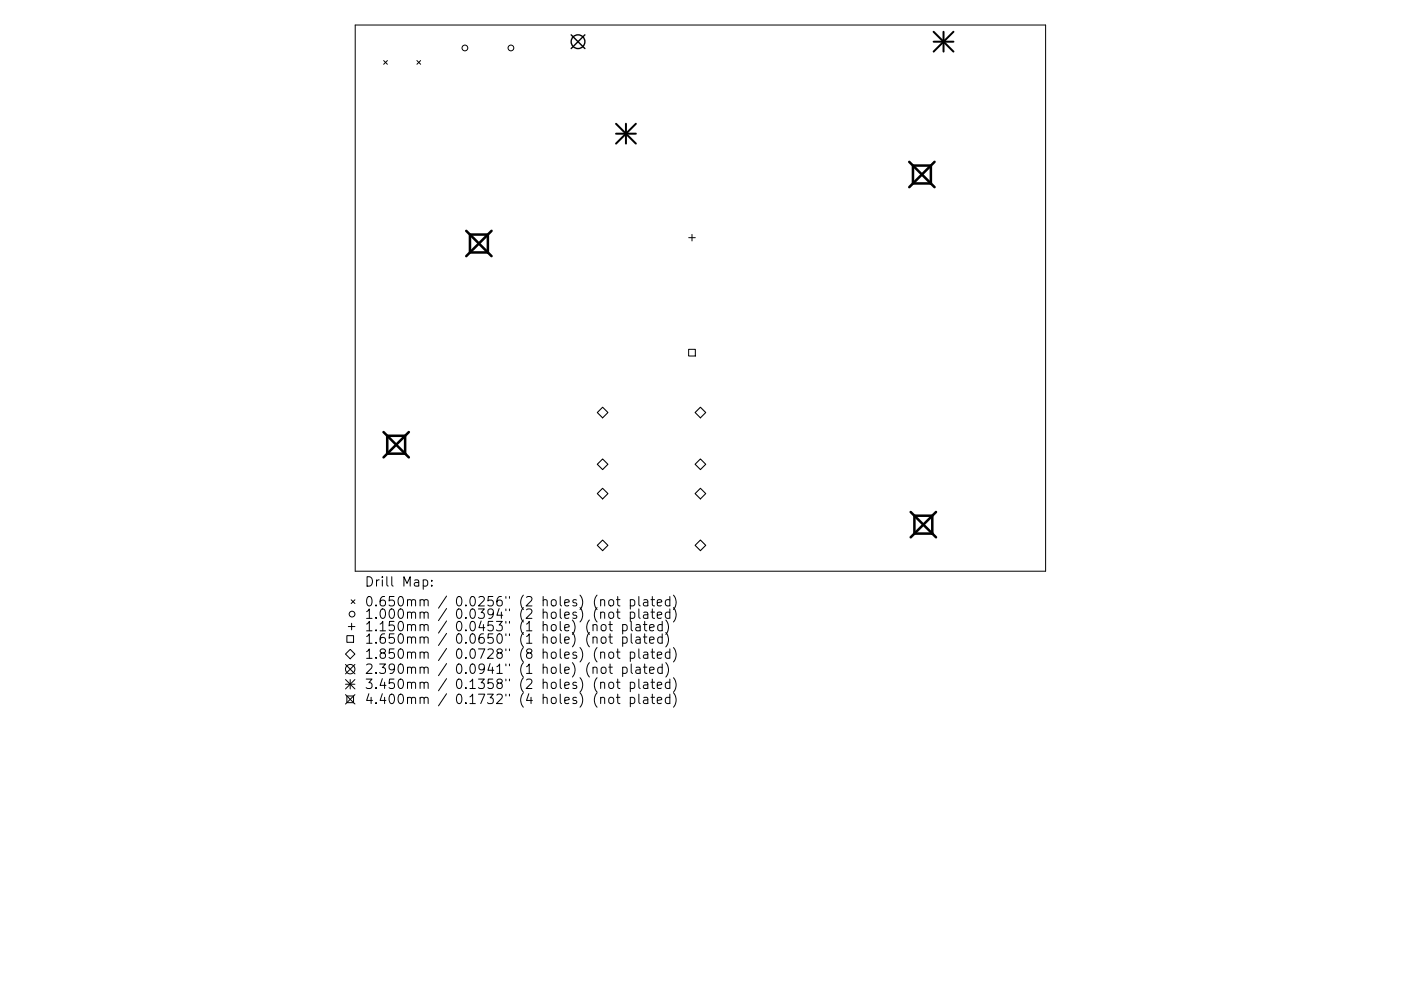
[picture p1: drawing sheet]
<svg xmlns="http://www.w3.org/2000/svg" width="297mm" height="210mm" viewBox="0 0 297 210" stroke-linecap="round" stroke-linejoin="round" font-family="sans-serif">
<defs><g id="words">
<g font-size="2.8">
<text x="77.3" y="124.5">Drill Map:</text>
<text x="77.3" y="128.7">0.650mm / 0.0256&quot; (2 holes) (not plated)</text>
<text x="77.3" y="131.3">1.000mm / 0.0394&quot; (2 holes) (not plated)</text>
<text x="77.3" y="133.9">1.150mm / 0.0453&quot; (1 hole) (not plated)</text>
<text x="77.3" y="136.6">1.650mm / 0.0650&quot; (1 hole) (not plated)</text>
<text x="77.3" y="139.8">1.850mm / 0.0728&quot; (8 holes) (not plated)</text>
<text x="77.3" y="143">2.390mm / 0.0941&quot; (1 hole) (not plated)</text>
<text x="77.3" y="146.2">3.450mm / 0.1358&quot; (2 holes) (not plated)</text>
<text x="77.3" y="149.4">4.400mm / 0.1732&quot; (4 holes) (not plated)</text>
</g>
</g></defs>
<g fill="none" stroke="#000" stroke-width=".21">
<path d="M75.3 5.3h146.4v115.9h-146.4zM81.3 12.8l.8 .8M82.1 12.8l-.8 .8M88.4 12.8l.8 .8M89.2 12.8l-.8 .8M146 50.4h1.4M146.7 49.7v1.4M146 74.1h1.4v1.4h-1.4zM73.3 138.8l1-1 1 1-1 1zM73.5 134.9h1.5v1.4h-1.5zM73.8 132.9h1.5M74.5 127.3l.8 .7"/>
<path d="M74.5 132.2v1.4M75.3 127.3l-.8 .7M89.7 123.1l.6-.1 .4 .4v.6l-.2 .3h-.8M91.5 124.2v.2M91.5 123.1v.2M125.7 132.7a.5 .5 0 0 1 .9 .1v1M125.7 135.3a.5 .5 0 0 1 .9 .1v1.1M127.4 127.4l.2-.2 .5 .1 .1 1.3M127.4 130.1a.5 .5 0 0 1 .8 0v1.1M127.4 138.5a.5 .5 0 0 1 .8 .1v1.1M127.5 132.7l.1-.1a.54 .54 0 0 1 .9 .3l-.1 .7a.54 .54 0 0 1-.5 .2 .54 .54 0 0 1-.5-.3zM127.5 135.3l.1-.1a.54 .54 0 0 1 .9 .3l-.1 .8a.54 .54 0 0 1-.5 .2 .54 .54 0 0 1-.5-.4z"/>
<path d="M129.1 132.5h.7M129.1 135.1h.7M129.2 127.4l.2-.2a.54 .54 0 0 1 .7 .4v.6a.54 .54 0 0 1-.5 .4 .54 .54 0 0 1-.5-.4zM129.2 130.1a.54 .54 0 0 1 .5-.2 .54 .54 0 0 1 .4 .3v.6a.54 .54 0 0 1-.5 .4 .54 .54 0 0 1-.5-.4zM129.3 138.4a.54 .54 0 0 1 .8 .3l-.1 .8a.54 .54 0 0 1-.5 .2 .54 .54 0 0 1-.4-.4v-.6zM129.4 131.8v1.8v.1l.4 .1M129.4 134.5v1.7v.2l.4 .1M130.7 127.2h.7M130.7 129.9h.7M130.7 138.3h.7M131 126.6v1.7l.1 .2 .3 .1M131 129.2v1.7l.1 .2 .3 .1"/>
<path d="M131 137.7v1.7l.1 .2 .3 .1M132 132.6l.6-.1 .4 .4v.6l-.2 .2h-.8M132 135.2l.6-.1 .4 .4v.6l-.2 .3h-.8M132 132.5v2M132 135.1v2M133.6 127.3l.6-.1 .4 .4v.6l-.2 .3h-.8M133.6 130l.6-.1 .4 .3v.6l-.2 .3h-.8M133.6 138.4l.6-.1 .4 .4v.6l-.2 .3h-.8M133.6 127.2v2M133.6 129.9v2M133.6 138.3v2M133.8 131.8v1.8l.3 .2"/>
<path d="M133.8 134.5v1.7l.3 .3M134.9 132.6h.7l.1 1.2M134.9 135.2h.7l.1 1.3M135.4 126.6v1.7l.3 .3M135.4 129.2v1.7l.3 .3M135.4 137.7v1.7l.3 .3M135.7 133l-.6 .1a.39 .39 0 0 0-.3 .4 .39 .39 0 0 0 .3 .3l.6-.1M135.7 135.6l-.6 .1a.39 .39 0 0 0-.3 .4 .39 .39 0 0 0 .3 .4l.6-.1M136.4 132.5h.8M136.4 135.1h.8M136.5 127.3h.8l.1 1.3M136.5 130h.8l.1 1.2"/>
<path d="M136.5 138.4h.8l.1 1.3M136.7 131.8v1.8l.1 .1 .4 .1M136.7 134.5v1.7l.1 .2 .4 .1M137.4 127.7l-.7 .1a.39 .39 0 0 0-.3 .4 .39 .39 0 0 0 .3 .4l.7-.1M137.4 130.3l-.7 .1a.39 .39 0 0 0-.3 .4 .39 .39 0 0 0 .3 .4l.7-.1M137.4 138.8l-.7 .1a.39 .39 0 0 0-.3 .4 .39 .39 0 0 0 .3 .4l.7-.1M137.7 133.2l1-.2-.1-.4-.6-.1-.3 .3 .1 .9h.8M137.7 135.8l1-.2-.1-.4-.6-.1-.3 .3 .1 1h.8M138 127.2h.8M138 129.9h.8M138 138.3h.8M138.3 126.6v1.7l.1 .2 .4 .1"/>
<path d="M138.3 129.2v1.7l.1 .2 .4 .1M138.3 137.7v1.7l.1 .2 .4 .1M139.4 127.9l.9-.2-.1-.4-.6-.1-.2 .3v1h.8M139.4 130.5l.9-.2-.1-.3-.6-.1-.2 .2v1h.8M139.4 139l.9-.2-.1-.4-.6-.1-.2 .3v1h.8M140.4 132.6l-.6-.1-.4 .4v.6l.2 .2h.8M140.4 135.2l-.6-.1-.4 .4v.6l.2 .3h.8M140.4 131.8v2M140.4 134.5v2M141.2 131.6a2.29 2.29 0 0 1 0 3M141.2 134.2a2.29 2.29 0 0 1 0 3M142 127.3l-.6-.1-.3 .4v.6l.2 .3h.7"/>
<path d="M142 130l-.6-.1-.3 .3v.6l.2 .3h.7M142 138.4l-.6-.1-.3 .4v.6l.2 .3h.7M142 126.6v2M142 129.2v2M142 137.7v2M142.8 126.3a2.29 2.29 0 0 1 0 3M142.8 128.9a2.29 2.29 0 0 1 0 3.1M142.8 137.4a2.29 2.29 0 0 1 0 3M73.3 141l2 2M73.3 144.2l2 2M73.3 145.2h2M73.3 147.4l2 2"/>
<path d="M73.5 147.7h1.5v1.4h-1.5zM74.3 144.2v2M75.3 141l-2 2M75.3 144.2l-2 2M75.3 147.4l-2 2M125.7 141.7a.5 .5 0 0 1 .9 .1v1.1M127.4 144.9a.5 .5 0 0 1 .8 .1v1.1M127.4 148.1a.5 .5 0 0 1 .8 .1v1.1M127.5 141.7l.1-.1a.54 .54 0 0 1 .9 .3l-.1 .8a.54 .54 0 0 1-.5 .2 .54 .54 0 0 1-.5-.4zM129.1 141.5h.7M129.2 144.9a.54 .54 0 0 1 .5-.2 .54 .54 0 0 1 .4 .4v.6a.54 .54 0 0 1-.5 .4 .54 .54 0 0 1-.5-.4zM129.2 148.1a.54 .54 0 0 1 .5-.2 .54 .54 0 0 1 .4 .4v.6a.54 .54 0 0 1-.5 .4 .54 .54 0 0 1-.5-.4z"/>
<path d="M129.4 140.9v1.7v.2l.4 .1M130.7 144.7h.7M130.7 147.9h.7M131 144.1v1.7l.1 .2 .3 .1M131 147.3v1.7l.1 .2 .3 .1M132 141.6l.6-.1 .4 .4v.6l-.2 .3h-.8M132 141.5v2M133.6 144.8l.6-.1 .4 .4v.6l-.2 .3h-.8M133.6 148l.6-.1 .4 .4v.6l-.2 .3h-.8M133.6 144.7v2M133.6 147.9v2M133.8 140.9v1.7l.3 .3"/>
<path d="M134.9 141.6h.7l.1 1.3M135.4 144.1v1.7l.3 .3M135.4 147.3v1.7l.3 .3M135.7 142l-.6 .1a.39 .39 0 0 0-.3 .4 .39 .39 0 0 0 .3 .4l.6-.1M136.4 141.5h.8M136.5 144.8h.8l.1 1.3M136.5 148h.8l.1 1.3M136.7 140.9v1.7l.1 .2 .4 .1M137.4 145.2l-.7 .1a.39 .39 0 0 0-.3 .4 .39 .39 0 0 0 .3 .4l.7-.1M137.4 148.4l-.7 .1a.39 .39 0 0 0-.3 .4 .39 .39 0 0 0 .3 .4l.7-.1M137.7 142.2l1-.2-.1-.4-.6-.1-.3 .3 .1 1h.8M138 144.7h.8"/>
<path d="M138 147.9h.8M138.3 144.1v1.7l.1 .2 .4 .1M138.3 147.3v1.7l.1 .2 .4 .1M139.4 145.4l.9-.2-.1-.4-.6-.1-.2 .3v1h.8M139.4 148.6l.9-.2-.1-.4-.6-.1-.2 .3v1h.8M140.4 141.6l-.6-.1-.4 .4v.6l.2 .3h.8M140.4 140.9v2M141.2 140.6a2.29 2.29 0 0 1 0 3M142 144.8l-.6-.1-.3 .4v.6l.2 .3h.7M142 148l-.6-.1-.3 .4v.6l.2 .3h.7M142 144.1v2M142 147.3v2"/>
<path d="M142.8 143.8a2.29 2.29 0 0 1 0 3M142.8 147a2.29 2.29 0 0 1 0 3"/>
<circle cx="98.6" cy="10.2" r=".61"/>
<circle cx="108.3" cy="10.2" r=".61"/>
<circle cx="74.6" cy="130.3" r=".61"/>
<circle cx="74.3" cy="142" r="1"/>
</g>
<path d="M126.6 87.5l1.2-1.1 1.1 1.1-1.1 1.2zM126.6 98.5l1.2-1.1 1.1 1.1-1.1 1.1zM147.4 87.5l1.1-1.1 1.1 1.1-1.1 1.2zM147.4 98.5l1.1-1.1 1.1 1.1-1.1 1.1zM126.6 104.7l1.2-1.1 1.1 1.1-1.1 1.2zM126.6 115.7l1.2-1.1 1.1 1.1-1.1 1.1zM147.4 104.7l1.1-1.1 1.1 1.1-1.1 1.2zM147.4 115.7l1.1-1.1 1.1 1.1-1.1 1.1z" fill="none" stroke="#000" stroke-width=".23"/>
<g fill="none" stroke="#000" stroke-width=".29">
<path d="M121.1 7.4l2.9 2.9M124 7.4l-2.9 2.9"/>
<circle cx="122.6" cy="8.8" r="1.46"/>
</g>
<path d="M197.9 6.7l4.3 4.3M197.9 8.8h4.3M200 6.7v4.3M202.2 6.7l-4.3 4.3M130.6 26.3l4.2 4.2M130.6 28.4h4.2M132.7 26.3v4.2M134.8 26.3l-4.2 4.2" fill="none" stroke="#000" stroke-width=".42"/>
<path d="M192.8 34.3l5.3 5.4M193.6 35.1h3.8v3.8h-3.8zM198.1 34.3l-5.3 5.4M98.9 49l5.3 5.3M99.6 49.8h3.8v3.8h-3.8zM104.2 49l-5.3 5.3M81.3 91.7l5.4 5.3M82.1 92.5h3.8v3.8h-3.8zM86.7 91.7l-5.4 5.3M193.1 108.6l5.4 5.4M193.9 109.4h3.8v3.8h-3.8zM198.5 108.6l-5.4 5.4" fill="none" stroke="#000" stroke-width=".54"/>
<use href="#words"/>
</svg>
